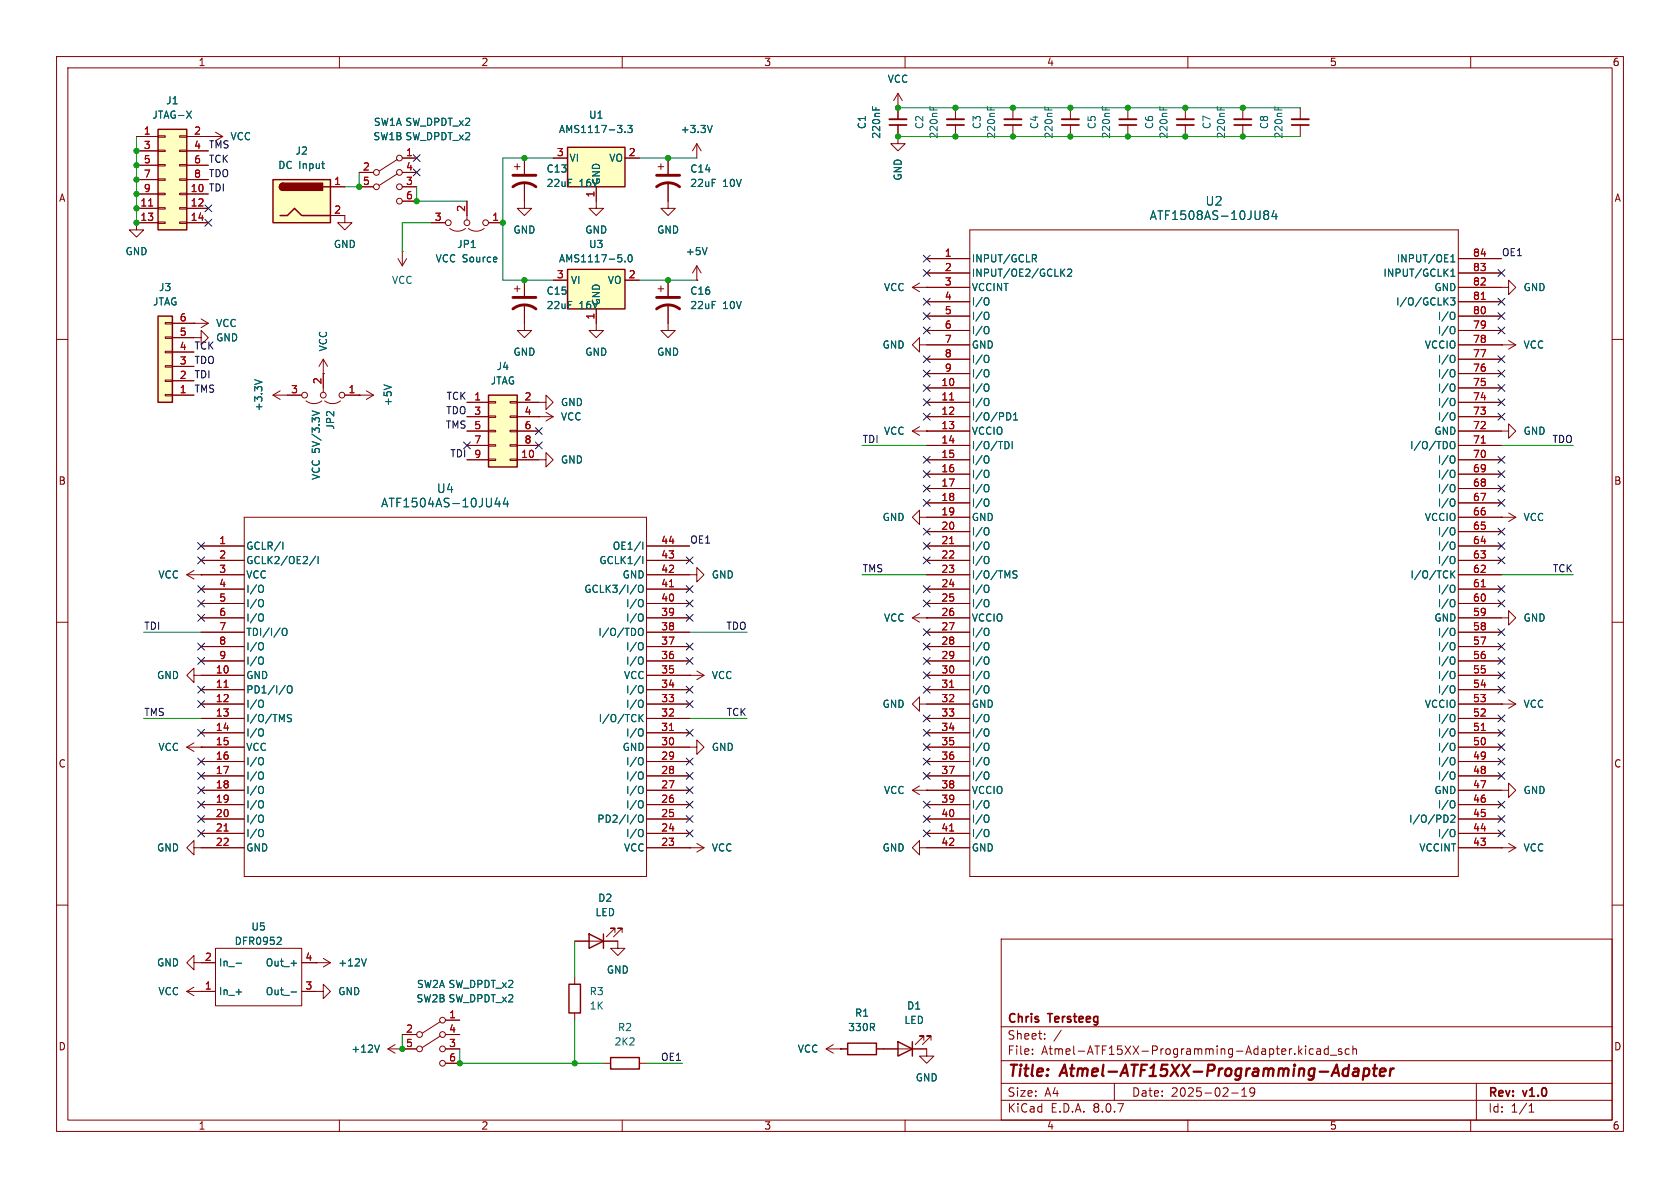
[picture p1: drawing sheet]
<svg xmlns="http://www.w3.org/2000/svg" width="297mm" height="210mm" viewBox="0 0 297 210" stroke-linecap="round" stroke-linejoin="round" font-family="sans-serif">
<defs><g id="words">
<g font-size="2.8" fill="#840000">
<text x="178" y="190.9">Title:</text>
<text x="187.7" y="190.9">Atmel-ATF15XX-Programming-Adapter</text>
</g>
<g font-size="2.1" fill="#006464">
<text x="203.2" y="39.1">ATF1508AS-10JU84</text>
<text x="213" y="36.6">U2</text>
<text x="67.3" y="89.9">ATF1504AS-10JU44</text>
<text x="77.1" y="87.4">U4</text>
</g>
<g font-size="2.1" fill="#840000">
<text x="178" y="184">Sheet:</text>
<text x="178" y="181.2">Chris</text>
<text x="185.5" y="181.2">Tersteeg</text>
<text x="178" y="186.7">File:</text>
<text x="184.1" y="186.7">Atmel-ATF15XX-Programming-Adapter.kicad_sch</text>
<text x="178" y="196.9">KiCad</text>
<text x="178" y="194.1">Size:</text>
<text x="184.7" y="194.1">A4</text>
<text x="185.7" y="196.9">E.D.A.</text>
<text x="193.3" y="196.9">8.0.7</text>
<text x="200" y="194.1">Date:</text>
<text x="207" y="194.1">2025-02-19</text>
<text x="263" y="194.3">Rev:</text>
<text x="263" y="196.9">Id:</text>
<text x="267.1" y="196.9">1/1</text>
<text x="269.4" y="194.3">v1.0</text>
</g>
<g font-size="1.8" fill="#840000">
<text x="35" y="11.9">1</text>
<text x="85" y="11.9">2</text>
<text x="135" y="11.9">3</text>
<text x="185" y="11.9">4</text>
<text x="235" y="11.9">5</text>
<text x="285" y="11.9">6</text>
<text x="10.3" y="35.9">A</text>
<text x="285.3" y="35.9">A</text>
<text x="10.3" y="85.9">B</text>
<text x="285.3" y="85.9">B</text>
<text x="10.3" y="135.9">C</text>
<text x="285.3" y="135.9">C</text>
<text x="10.3" y="185.9">D</text>
<text x="285.3" y="185.9">D</text>
<text x="35" y="199.9">1</text>
<text x="85" y="199.9">2</text>
<text x="135" y="199.9">3</text>
<text x="185" y="199.9">4</text>
<text x="235" y="199.9">5</text>
<text x="285" y="199.9">6</text>
</g>
<g font-size="1.8" fill="#006464">
<text x="156.8" y="14.8">VCC</text>
<text x="26.8" y="21.2">JTAG-X</text>
<text x="29.3" y="18.6">J1</text>
<text x="66" y="22.5">SW1A SW_DPDT_x2</text>
<text x="98.7" y="23.7">AMS1117-3.3</text>
<text x="104" y="21.2">U1</text>
<text x="120.2" y="23.7">+3.3V</text>
<text x="153.3" y="22.9" transform="rotate(-90 153.3 22.9)">C1</text>
<text x="163.4" y="22.9" transform="rotate(-90 163.4 22.9)">C2</text>
<text x="173.6" y="22.9" transform="rotate(-90 173.6 22.9)">C3</text>
<text x="183.7" y="22.9" transform="rotate(-90 183.7 22.9)">C4</text>
<text x="193.9" y="22.9" transform="rotate(-90 193.9 22.9)">C5</text>
<text x="204.1" y="22.9" transform="rotate(-90 204.1 22.9)">C6</text>
<text x="214.2" y="22.9" transform="rotate(-90 214.2 22.9)">C7</text>
<text x="224.4" y="22.9" transform="rotate(-90 224.4 22.9)">C8</text>
<text x="40.6" y="25">VCC</text>
<text x="52.1" y="27.5">J2</text>
<text x="65.9" y="25">SW1B SW_DPDT_x2</text>
<text x="100.6" y="28.8">VI</text>
<text x="107.6" y="28.8">VO</text>
<text x="155.8" y="24.6" transform="rotate(-90 155.8 24.6)">220nF</text>
<text x="166" y="24.6" transform="rotate(-90 166 24.6)">220nF</text>
<text x="176.1" y="24.6" transform="rotate(-90 176.1 24.6)">220nF</text>
<text x="186.3" y="24.6" transform="rotate(-90 186.3 24.6)">220nF</text>
<text x="196.4" y="24.6" transform="rotate(-90 196.4 24.6)">220nF</text>
<text x="206.6" y="24.6" transform="rotate(-90 206.6 24.6)">220nF</text>
<text x="216.8" y="24.6" transform="rotate(-90 216.8 24.6)">220nF</text>
<text x="226.9" y="24.6" transform="rotate(-90 226.9 24.6)">220nF</text>
<text x="49.1" y="30.1">DC Input</text>
<text x="96.5" y="30.7">C13</text>
<text x="96.5" y="33.2">22uF</text>
<text x="102.4" y="33.2">16V</text>
<text x="106.3" y="32.8" transform="rotate(-90 106.3 32.8)">GND</text>
<text x="121.9" y="30.7">C14</text>
<text x="121.9" y="33.2">22uF</text>
<text x="127.8" y="33.2">10V</text>
<text x="159.6" y="32" transform="rotate(-90 159.6 32)">GND</text>
<text x="90.7" y="41.5">GND</text>
<text x="103.4" y="41.5">GND</text>
<text x="116.1" y="41.5">GND</text>
<text x="22.1" y="45.3">GND</text>
<text x="58.9" y="44">GND</text>
<text x="76.9" y="46.6">VCC Source</text>
<text x="80.7" y="44">JP1</text>
<text x="98.7" y="46.6">AMS1117-5.0</text>
<text x="104" y="44">U3</text>
<text x="121.2" y="45.3">+5V</text>
<text x="171.7" y="46.6">INPUT/GCLR</text>
<text x="246.8" y="46.6">INPUT/OE1</text>
<text x="28" y="51.7">J3</text>
<text x="69.2" y="50.4">VCC</text>
<text x="96.5" y="52.3">C15</text>
<text x="100.8" y="50.4">VI</text>
<text x="107.4" y="50.4">VO</text>
<text x="121.9" y="52.3">C16</text>
<text x="156.2" y="51.7">VCC</text>
<text x="171.7" y="49.1">INPUT/OE2/GCLK2</text>
<text x="171.7" y="51.7">VCCINT</text>
<text x="244.5" y="49.1">INPUT/GCLK1</text>
<text x="253.5" y="51.7">GND</text>
<text x="269.2" y="51.7">GND</text>
<text x="27" y="54.2">JTAG</text>
<text x="38.1" y="58">VCC</text>
<text x="96.5" y="54.8">22uF</text>
<text x="102.4" y="54.8">16V</text>
<text x="106.3" y="54.1" transform="rotate(-90 106.3 54.1)">GND</text>
<text x="121.9" y="54.8">22uF</text>
<text x="127.8" y="54.8">10V</text>
<text x="171.7" y="54.2">I/O</text>
<text x="171.7" y="56.7">I/O</text>
<text x="171.7" y="59.3">I/O</text>
<text x="246.7" y="54.2">I/O/GCLK3</text>
<text x="254.1" y="59.3">I/O</text>
<text x="254.1" y="56.7">I/O</text>
<text x="38.1" y="60.6">GND</text>
<text x="58" y="62.2" transform="rotate(-90 58 62.2)">VCC</text>
<text x="87.7" y="65.6">J4</text>
<text x="90.7" y="63.1">GND</text>
<text x="103.4" y="63.1">GND</text>
<text x="116.1" y="63.1">GND</text>
<text x="155.9" y="61.8">GND</text>
<text x="171.7" y="61.8">GND</text>
<text x="171.7" y="64.4">I/O</text>
<text x="251.8" y="61.8">VCCIO</text>
<text x="254.1" y="64.4">I/O</text>
<text x="269.2" y="61.8">VCC</text>
<text x="69.4" y="71.9" transform="rotate(-90 69.4 71.9)">+5V</text>
<text x="86.7" y="68.2">JTAG</text>
<text x="99.1" y="72">GND</text>
<text x="171.7" y="69.4">I/O</text>
<text x="171.7" y="72">I/O</text>
<text x="171.7" y="66.9">I/O</text>
<text x="254.1" y="72">I/O</text>
<text x="254.1" y="69.4">I/O</text>
<text x="254.1" y="66.9">I/O</text>
<text x="46.6" y="72.8" transform="rotate(-90 46.6 72.8)">+3.3V</text>
<text x="59.3" y="76" transform="rotate(-90 59.3 76)">JP2</text>
<text x="99.1" y="74.5">VCC</text>
<text x="156.2" y="77.1">VCC</text>
<text x="171.7" y="74.5">I/O/PD1</text>
<text x="171.7" y="77.1">VCCIO</text>
<text x="253.5" y="77.1">GND</text>
<text x="254.1" y="74.5">I/O</text>
<text x="269.2" y="77.1">GND</text>
<text x="99.1" y="82.1">GND</text>
<text x="171.7" y="79.6">I/O/TDI</text>
<text x="171.7" y="82.1">I/O</text>
<text x="249.2" y="79.6">I/O/TDO</text>
<text x="254.1" y="82.1">I/O</text>
<text x="56.7" y="84.9" transform="rotate(-90 56.7 84.9)">VCC 5V/3.3V</text>
<text x="171.7" y="84.7">I/O</text>
<text x="171.7" y="87.2">I/O</text>
<text x="171.7" y="89.8">I/O</text>
<text x="254.1" y="89.8">I/O</text>
<text x="254.1" y="87.2">I/O</text>
<text x="254.1" y="84.7">I/O</text>
<text x="155.9" y="92.3">GND</text>
<text x="171.7" y="92.3">GND</text>
<text x="171.7" y="94.8">I/O</text>
<text x="251.8" y="92.3">VCCIO</text>
<text x="254.1" y="94.8">I/O</text>
<text x="269.2" y="92.3">VCC</text>
<text x="43.4" y="97.4">GCLR/I</text>
<text x="43.4" y="99.9">GCLK2/OE2/I</text>
<text x="105.9" y="99.9">GCLK1/I</text>
<text x="108.2" y="97.4">OE1/I</text>
<text x="171.7" y="97.4">I/O</text>
<text x="171.7" y="99.9">I/O</text>
<text x="254.1" y="99.9">I/O</text>
<text x="254.1" y="97.4">I/O</text>
<text x="27.9" y="102.5">VCC</text>
<text x="43.4" y="102.5">VCC</text>
<text x="43.4" y="105">I/O</text>
<text x="43.4" y="107.5">I/O</text>
<text x="103.2" y="105">GCLK3/I/O</text>
<text x="110" y="102.5">GND</text>
<text x="110.6" y="107.5">I/O</text>
<text x="125.7" y="102.5">GND</text>
<text x="171.7" y="102.5">I/O/TMS</text>
<text x="171.7" y="105">I/O</text>
<text x="171.7" y="107.5">I/O</text>
<text x="249.2" y="102.5">I/O/TCK</text>
<text x="254.1" y="107.5">I/O</text>
<text x="254.1" y="105">I/O</text>
<text x="43.4" y="110.1">I/O</text>
<text x="43.4" y="112.6">TDI/I/O</text>
<text x="105.7" y="112.6">I/O/TDO</text>
<text x="110.6" y="110.1">I/O</text>
<text x="156.2" y="110.1">VCC</text>
<text x="171.7" y="110.1">VCCIO</text>
<text x="171.7" y="112.6">I/O</text>
<text x="253.5" y="110.1">GND</text>
<text x="254.1" y="112.6">I/O</text>
<text x="269.2" y="110.1">GND</text>
<text x="43.4" y="115.2">I/O</text>
<text x="43.4" y="117.7">I/O</text>
<text x="110.6" y="117.7">I/O</text>
<text x="110.6" y="115.2">I/O</text>
<text x="171.7" y="115.2">I/O</text>
<text x="171.7" y="117.7">I/O</text>
<text x="254.1" y="117.7">I/O</text>
<text x="254.1" y="115.2">I/O</text>
<text x="27.7" y="120.2">GND</text>
<text x="43.4" y="120.2">GND</text>
<text x="43.4" y="122.8">PD1/I/O</text>
<text x="43.4" y="125.3">I/O</text>
<text x="110.2" y="120.2">VCC</text>
<text x="110.6" y="125.3">I/O</text>
<text x="110.6" y="122.8">I/O</text>
<text x="125.7" y="120.2">VCC</text>
<text x="155.9" y="125.3">GND</text>
<text x="171.7" y="120.2">I/O</text>
<text x="171.7" y="122.8">I/O</text>
<text x="171.7" y="125.3">GND</text>
<text x="251.8" y="125.3">VCCIO</text>
<text x="254.1" y="122.8">I/O</text>
<text x="254.1" y="120.2">I/O</text>
<text x="269.2" y="125.3">VCC</text>
<text x="43.4" y="127.9">I/O/TMS</text>
<text x="43.4" y="130.4">I/O</text>
<text x="105.7" y="127.9">I/O/TCK</text>
<text x="110.6" y="130.4">I/O</text>
<text x="171.7" y="127.9">I/O</text>
<text x="171.7" y="130.4">I/O</text>
<text x="254.1" y="130.4">I/O</text>
<text x="254.1" y="127.9">I/O</text>
<text x="27.9" y="132.9">VCC</text>
<text x="43.4" y="132.9">VCC</text>
<text x="43.4" y="135.5">I/O</text>
<text x="110" y="132.9">GND</text>
<text x="110.6" y="135.5">I/O</text>
<text x="125.7" y="132.9">GND</text>
<text x="171.7" y="132.9">I/O</text>
<text x="171.7" y="135.5">I/O</text>
<text x="254.1" y="135.5">I/O</text>
<text x="254.1" y="132.9">I/O</text>
<text x="43.4" y="138">I/O</text>
<text x="43.4" y="140.6">I/O</text>
<text x="43.4" y="143.1">I/O</text>
<text x="110.6" y="143.1">I/O</text>
<text x="110.6" y="140.6">I/O</text>
<text x="110.6" y="138">I/O</text>
<text x="156.2" y="140.6">VCC</text>
<text x="171.7" y="138">I/O</text>
<text x="171.7" y="140.6">VCCIO</text>
<text x="171.7" y="143.1">I/O</text>
<text x="253.5" y="140.6">GND</text>
<text x="254.1" y="143.1">I/O</text>
<text x="254.1" y="138">I/O</text>
<text x="269.2" y="140.6">GND</text>
<text x="43.4" y="145.6">I/O</text>
<text x="43.4" y="148.2">I/O</text>
<text x="105.5" y="145.6">PD2/I/O</text>
<text x="110.6" y="148.2">I/O</text>
<text x="171.7" y="145.6">I/O</text>
<text x="171.7" y="148.2">I/O</text>
<text x="249" y="145.6">I/O/PD2</text>
<text x="254.1" y="148.2">I/O</text>
<text x="27.7" y="150.7">GND</text>
<text x="43.4" y="150.7">GND</text>
<text x="110.2" y="150.7">VCC</text>
<text x="125.7" y="150.7">VCC</text>
<text x="155.9" y="150.7">GND</text>
<text x="171.7" y="150.7">GND</text>
<text x="250.8" y="150.7">VCCINT</text>
<text x="269.2" y="150.7">VCC</text>
<text x="105.7" y="159.6">D2</text>
<text x="41.4" y="167.2">DFR0952</text>
<text x="44.3" y="164.7">U5</text>
<text x="105.2" y="162.2">LED</text>
<text x="27.7" y="171">GND</text>
<text x="38.6" y="171">In_-</text>
<text x="46.9" y="171">Out_+</text>
<text x="59.7" y="171">+12V</text>
<text x="107.2" y="172.3">GND</text>
<text x="27.9" y="176.1">VCC</text>
<text x="38.6" y="176.1">In_+</text>
<text x="46.9" y="176.1">Out_-</text>
<text x="59.7" y="176.1">GND</text>
<text x="73.5" y="177.4">SW2B SW_DPDT_x2</text>
<text x="73.6" y="174.9">SW2A SW_DPDT_x2</text>
<text x="104.1" y="176.1">R3</text>
<text x="104.1" y="178.7">1K</text>
<text x="151.1" y="179.9">R1</text>
<text x="160.3" y="178.7">D1</text>
<text x="108.5" y="185">2K2</text>
<text x="109.1" y="182.5">R2</text>
<text x="149.8" y="182.5">330R</text>
<text x="159.8" y="181.2">LED</text>
<text x="62" y="186.3">+12V</text>
<text x="140.9" y="186.3">VCC</text>
<text x="161.8" y="191.4">GND</text>
</g>
<g font-size="1.8" fill="#a90000">
<text x="25.3" y="23.9">1</text>
<text x="34.2" y="23.9">2</text>
<text x="25.3" y="26.4">3</text>
<text x="25.3" y="29">5</text>
<text x="34.2" y="26.4">4</text>
<text x="34.2" y="29">6</text>
<text x="71.7" y="27.7">1</text>
<text x="98.4" y="27.7">3</text>
<text x="111.1" y="27.7">2</text>
<text x="25.3" y="31.5">7</text>
<text x="25.3" y="34">9</text>
<text x="33.6" y="34">10</text>
<text x="34.2" y="31.5">8</text>
<text x="59" y="32.8">1</text>
<text x="64.1" y="32.8">5</text>
<text x="64.1" y="30.2">2</text>
<text x="71.7" y="30.2">4</text>
<text x="71.7" y="35.3">6</text>
<text x="71.7" y="32.8">3</text>
<text x="105.2" y="35" transform="rotate(-90 105.2 35)">1</text>
<text x="24.7" y="36.6">11</text>
<text x="24.7" y="39.1">13</text>
<text x="33.6" y="36.6">12</text>
<text x="33.6" y="39.1">14</text>
<text x="59" y="37.8">2</text>
<text x="76.8" y="39.1">3</text>
<text x="82.3" y="37.5" transform="rotate(-90 82.3 37.5)">2</text>
<text x="86.9" y="39.1">1</text>
<text x="166.9" y="45.5">1</text>
<text x="260.3" y="45.5">84</text>
<text x="98.4" y="49.3">3</text>
<text x="111.1" y="49.3">2</text>
<text x="166.9" y="48">2</text>
<text x="166.9" y="50.5">3</text>
<text x="166.9" y="53.1">4</text>
<text x="260.3" y="53.1">81</text>
<text x="260.3" y="50.5">82</text>
<text x="260.3" y="48">83</text>
<text x="31.7" y="59.4">5</text>
<text x="31.7" y="56.9">6</text>
<text x="105.2" y="56.6" transform="rotate(-90 105.2 56.6)">1</text>
<text x="166.9" y="55.6">5</text>
<text x="166.9" y="58.2">6</text>
<text x="260.3" y="58.2">79</text>
<text x="260.3" y="55.6">80</text>
<text x="31.7" y="64.5">3</text>
<text x="31.7" y="62">4</text>
<text x="166.9" y="60.7">7</text>
<text x="166.9" y="63.2">8</text>
<text x="166.9" y="65.8">9</text>
<text x="260.3" y="65.8">76</text>
<text x="260.3" y="63.2">77</text>
<text x="260.3" y="60.7">78</text>
<text x="31.7" y="69.6">1</text>
<text x="31.7" y="67.1">2</text>
<text x="51.4" y="69.6">3</text>
<text x="56.9" y="68" transform="rotate(-90 56.9 68)">2</text>
<text x="61.5" y="69.6">1</text>
<text x="83.7" y="70.9">1</text>
<text x="92.6" y="70.9">2</text>
<text x="166.3" y="68.3">10</text>
<text x="166.3" y="70.9">11</text>
<text x="260.3" y="70.9">74</text>
<text x="260.3" y="68.3">75</text>
<text x="83.7" y="75.9">5</text>
<text x="83.7" y="73.4">3</text>
<text x="92.6" y="73.4">4</text>
<text x="92.6" y="75.9">6</text>
<text x="166.3" y="73.4">12</text>
<text x="166.3" y="75.9">13</text>
<text x="260.3" y="75.9">72</text>
<text x="260.3" y="73.4">73</text>
<text x="83.7" y="78.5">7</text>
<text x="83.7" y="81">9</text>
<text x="92" y="81">10</text>
<text x="92.6" y="78.5">8</text>
<text x="166.3" y="78.5">14</text>
<text x="166.3" y="81">15</text>
<text x="166.3" y="83.6">16</text>
<text x="260.3" y="83.6">69</text>
<text x="260.3" y="81">70</text>
<text x="260.3" y="78.5">71</text>
<text x="166.3" y="86.1">17</text>
<text x="166.3" y="88.6">18</text>
<text x="260.3" y="88.6">67</text>
<text x="260.3" y="86.1">68</text>
<text x="166.3" y="91.2">19</text>
<text x="166.3" y="93.7">20</text>
<text x="260.3" y="93.7">65</text>
<text x="260.3" y="91.2">66</text>
<text x="38.7" y="96.3">1</text>
<text x="38.7" y="98.8">2</text>
<text x="38.7" y="101.3">3</text>
<text x="116.8" y="101.3">42</text>
<text x="116.8" y="98.8">43</text>
<text x="116.8" y="96.3">44</text>
<text x="166.3" y="96.3">21</text>
<text x="166.3" y="98.8">22</text>
<text x="166.3" y="101.3">23</text>
<text x="260.3" y="101.3">62</text>
<text x="260.3" y="98.8">63</text>
<text x="260.3" y="96.3">64</text>
<text x="38.7" y="103.9">4</text>
<text x="38.7" y="106.4">5</text>
<text x="116.8" y="106.4">40</text>
<text x="116.8" y="103.9">41</text>
<text x="166.3" y="103.9">24</text>
<text x="166.3" y="106.4">25</text>
<text x="260.3" y="106.4">60</text>
<text x="260.3" y="103.9">61</text>
<text x="38.7" y="109">6</text>
<text x="38.7" y="111.5">7</text>
<text x="116.8" y="111.5">38</text>
<text x="116.8" y="109">39</text>
<text x="166.3" y="109">26</text>
<text x="166.3" y="111.5">27</text>
<text x="260.3" y="111.5">58</text>
<text x="260.3" y="109">59</text>
<text x="38.1" y="119.1">10</text>
<text x="38.7" y="114">8</text>
<text x="38.7" y="116.6">9</text>
<text x="116.8" y="119.1">35</text>
<text x="116.8" y="116.6">36</text>
<text x="116.8" y="114">37</text>
<text x="166.3" y="114">28</text>
<text x="166.3" y="116.6">29</text>
<text x="166.3" y="119.1">30</text>
<text x="260.3" y="119.1">55</text>
<text x="260.3" y="116.6">56</text>
<text x="260.3" y="114">57</text>
<text x="38.1" y="121.7">11</text>
<text x="38.1" y="124.2">12</text>
<text x="116.8" y="124.2">33</text>
<text x="116.8" y="121.7">34</text>
<text x="166.3" y="121.7">31</text>
<text x="166.3" y="124.2">32</text>
<text x="260.3" y="124.2">53</text>
<text x="260.3" y="121.7">54</text>
<text x="38.1" y="126.7">13</text>
<text x="38.1" y="129.3">14</text>
<text x="38.1" y="131.8">15</text>
<text x="116.8" y="131.8">30</text>
<text x="116.8" y="129.3">31</text>
<text x="116.8" y="126.7">32</text>
<text x="166.3" y="126.7">33</text>
<text x="166.3" y="129.3">34</text>
<text x="166.3" y="131.8">35</text>
<text x="260.3" y="131.8">50</text>
<text x="260.3" y="129.3">51</text>
<text x="260.3" y="126.7">52</text>
<text x="38.1" y="134.4">16</text>
<text x="38.1" y="136.9">17</text>
<text x="116.8" y="136.9">28</text>
<text x="116.8" y="134.4">29</text>
<text x="166.3" y="134.4">36</text>
<text x="166.3" y="136.9">37</text>
<text x="260.3" y="136.9">48</text>
<text x="260.3" y="134.4">49</text>
<text x="38.1" y="139.4">18</text>
<text x="38.1" y="142">19</text>
<text x="116.8" y="142">26</text>
<text x="116.8" y="139.4">27</text>
<text x="166.3" y="139.4">38</text>
<text x="166.3" y="142">39</text>
<text x="260.3" y="142">46</text>
<text x="260.3" y="139.4">47</text>
<text x="38.1" y="144.5">20</text>
<text x="38.1" y="147.1">21</text>
<text x="38.1" y="149.6">22</text>
<text x="116.8" y="149.6">23</text>
<text x="116.8" y="147.1">24</text>
<text x="116.8" y="144.5">25</text>
<text x="166.3" y="144.5">40</text>
<text x="166.3" y="147.1">41</text>
<text x="166.3" y="149.6">42</text>
<text x="260.3" y="149.6">43</text>
<text x="260.3" y="147.1">44</text>
<text x="260.3" y="144.5">45</text>
<text x="36.1" y="169.9">2</text>
<text x="53.9" y="169.9">4</text>
<text x="36.1" y="175">1</text>
<text x="53.9" y="175">3</text>
<text x="71.7" y="182.6">2</text>
<text x="71.7" y="185.2">5</text>
<text x="79.3" y="180.1">1</text>
<text x="79.3" y="185.2">3</text>
<text x="79.3" y="182.6">4</text>
<text x="79.3" y="187.7">6</text>
</g>
<g font-size="1.8" fill="#0f0f0f">
<text x="36.8" y="26.3">TMS</text>
<text x="36.8" y="28.9">TCK</text>
<text x="36.8" y="33.9">TDI</text>
<text x="36.8" y="31.4">TDO</text>
<text x="265.4" y="45.4">OE1</text>
<text x="34.3" y="64.4">TDO</text>
<text x="34.3" y="61.9">TCK</text>
<text x="34.3" y="67">TDI</text>
<text x="34.3" y="69.5">TMS</text>
<text x="78.8" y="70.8">TCK</text>
<text x="78.7" y="75.9">TMS</text>
<text x="78.8" y="73.3">TDO 3</text>
<text x="79.5" y="80.9">TDI</text>
<text x="152.4" y="78.4">TDI</text>
<text x="274.4" y="78.4">TDO</text>
<text x="121.9" y="96.2">OE1</text>
<text x="152.4" y="101.3">TMS</text>
<text x="274.4" y="101.3">TCK</text>
<text x="25.4" y="111.4">TDI</text>
<text x="128.3" y="111.4">TDO</text>
<text x="25.4" y="126.7">TMS</text>
<text x="128.4" y="126.7">TCK</text>
<text x="116.8" y="187.6">OE1</text>
</g>
</g></defs>
<g fill="none" stroke="#840000" stroke-width=".18">
<path d="M10 10h277v190h-277zM12 12h273v186h-273zM60 10v2M110 10v2M158.7 19.1h.1M158.7 16.5l-.7 1.3M158.7 16.5v2.6M158.7 16.5l.8 1.3M160 10v2M210 10v2M260 10v2M24.1 39.4v1.2h1.3l-1.3 1.3-1.2-1.3h1.2"/>
<path d="M116.3 29.5h1M116.8 29v1M118.1 32.3v4.5h1.3l-1.3 1.3-1.3-1.3h1.3M118.1 27.9v2.8M123.2 25.4l-.8 1.3M123.2 25.4v2.5M123.2 25.4l.8 1.3M158.7 24.1v1.3h1.3l-1.3 1.3-1.2-1.3h1.2M34.3 57.2h.1M34.3 57.2h2.5M35.6 56.4l1.2 .8M36.8 57.2l-1.2 .7"/>
<path d="M116.3 51.1h1M116.8 50.5v1.1M118.1 49.5v2.8M118.1 53.8v3.4M123.2 49.5h.1M123.2 47v2.5M123.2 47l-.8 1.3M123.2 47l.8 1.3M161.3 50.8l1.3 .8M161.3 50.8h2.5M162.6 50l-1.3 .8M163.8 50.8h.1"/>
<path d="M10 60h2M63.5 69.9h.1M63.5 69.9h2.5M64.8 69.1l1.2 .8M66 69.9l-1.2 .7M95.2 73.7h.1M95.2 73.7h2.6M96.5 72.9l1.3 .8M97.8 73.7l-1.3 .7M162.6 61v-1.3l-1.3 1.3 1.3 1.2v-1.2h1.2M285 60h2M35.6 96.5h7.6"/>
<path d="M35.6 99.1h7.6M43.2 91.4h71.1v63.5h-71.1zM95.2 81.3h1.3v-1.3l1.3 1.3-1.3 1.3v-1.3M114.3 96.5h7.6M114.3 99.1h7.6M10 110h2M33 101.6h10.2M33 101.6l1.3 .8M34.3 119.4v-1.3l-1.3 1.3 1.3 1.3v-1.3h8.9M34.3 100.8l-1.3 .8M35.6 101.6h.1M35.6 116.8h7.6"/>
<path d="M35.6 114.3h7.6M35.6 111.8h7.6M35.6 109.2h7.6M35.6 104.1h7.6M35.6 106.7h7.6M114.3 119.4h7.6M114.3 101.6h7.6M114.3 116.8h7.6M114.3 114.3h7.6M114.3 111.8h7.6M114.3 109.2h7.6M114.3 104.1h7.6"/>
<path d="M114.3 106.7h7.6M285 110h2M33 132.1h10.2M33 132.1l1.3 .7M34.3 131.3l-1.3 .8M35.6 132.1h.1M35.6 121.9h7.6M35.6 124.5h7.6M35.6 127h7.6M35.6 129.5h7.6M35.6 134.6h7.6M35.6 137.2h7.6"/>
<path d="M35.6 139.7h7.6M114.3 132.1h8.9v-1.3l1.3 1.3-1.3 1.3v-1.3M114.3 121.9h7.6M114.3 124.5h7.6M114.3 127h7.6M114.3 129.5h7.6M114.3 134.6h7.6M114.3 137.2h7.6M114.3 139.7h7.6M161.3 139.7h2.5M161.3 139.7l1.3 .8M162.6 138.9l-1.3 .8"/>
<path d="M163.8 139.7h.1M34.3 149.9v-1.3l-1.3 1.3 1.3 1.2v-1.2h8.9M35.6 142.2h7.6M35.6 144.8h7.6M35.6 147.3h7.6M114.3 142.2h7.6M114.3 144.8h7.6M114.3 147.3h7.6M114.3 149.9h10.2M121.9 149.9h.1M123.2 149.1l1.3 .8M124.5 149.9l-1.3 .7"/>
<path d="M10 160h2M33 175.3l1.3 .7M33 175.3h5.1M34.3 170.2v-1.3l-1.3 1.3 1.3 1.3v-1.3h3.8M34.3 174.5l-1.3 .8M35.6 175.3h.1M38.1 167.6h15.2v10.2h-15.2zM53.3 175.3h3.8v-1.3l1.3 1.3-1.3 1.2v-1.2M53.3 170.2h5.1M55.9 170.2h.1M57.1 169.4l1.3 .8M58.4 170.2l-1.3 .7"/>
<path d="M101.6 172.7v1.3M101.6 179.1v1.2M177 166h108v32h-108zM285 160h2M60 198v2M71.1 185.4h2.6M71.1 182.9h2.6M77.9 180.6l-3.2 2M77.9 183.1l-3.2 2.1M78.7 185.4h2.6M78.7 180.3h2.6M78.7 182.9h2.6"/>
<path d="M78.7 188h2.6M106.7 188h1.2M110 198v2M113 188h1.3M148.6 185.4h1.3M154.9 185.4h8.9M160 198v2M163.3 183.9v-.8h-.7h.7l-1.5 1.6M164.6 183.9v-.8h-.8h.8l-1.5 1.6M177 194.5h108M177 191.5h108M177 187.5h108"/>
<path d="M177 181.5h108M182.5 186.3v.1M182.5 185.5v.1M184.7 183.6v.1M184.7 182.8v.1M187.6 182.1l-1.3 2M197 191.5v3M210 198v2M217.7 193.2h1.2M219.5 193.8h.9M219.5 192.7l.5-.4v1.5M221 192.4v.5l.1 .3h.4l.3-.3"/>
<path d="M221.7 192.4a.99 .99 0 0 1-.3 1.4h-.3M232.2 185.5l-.5-.1-.2 .3v.4l.1 .2h.6M232.8 185.5h.6l.1 .9M233.5 185.8h-.5a.29 .29 0 0 0-.3 .3 .29 .29 0 0 0 .3 .3l.5-.1M234.8 185.5l-.4-.1-.3 .3v.4l.1 .2h.6M234.8 184.9v1.5M235.2 186.5h1.1M237.2 185.5l-.4-.1-.2 .2 .1 .2 .5 .2v.3h-.6M238.5 185.5l-.4-.1-.3 .3v.4l.2 .2h.5M239.2 185.5l.2-.1 .3 .1 .1 .9M239.2 184.9v1.5M260 198v2"/>
<path d="M261 191.5v6.5M270.3 196.6h.9M270.3 195.5l.4-.4v1.5"/>
<circle cx="74.2" cy="185.4" r=".51"/>
<circle cx="74.2" cy="182.9" r=".51"/>
<circle cx="78.2" cy="185.4" r=".51"/>
<circle cx="78.2" cy="188" r=".51"/>
<circle cx="78.2" cy="182.9" r=".51"/>
<circle cx="78.2" cy="180.3" r=".51"/>
</g>
<path d="M241.2 189l.2-.1 .5 .1 .2 .3-.1 .5a.66 .66 0 0 1-1 .3M241.2 188.9l-.3 2M242.7 188.9h.8M243.1 188.2l-.2 1.7v.2l.4 .1M244 189.5l.9-.1v-.4l-.2-.1-.6 .1-.2 .9 .3 .3 .5-.1M245.8 188.9l-.1 1.3M246.4 188.9l-.4 .1-.2 .3" fill="none" stroke="#840000" stroke-width=".4"/>
<path d="M100.6 174h2v5.1h-2zM107.9 186.9h5.1v2.1h-5.1zM149.9 184.4h5v2h-5zM158.7 184.2l2.6 1.2-2.6 1.3zM161.3 184.2v2.5" fill="none" stroke="#840000" stroke-width=".25"/>
<g fill="none" stroke="#006464" stroke-width=".18">
<path d="M125.9 22.2l-.4 1.2M125 43.8l-.4 1.2M67.9 68l1.3 .5M50 95.8v1.3M55.8 98.3l-1.1 1.6M56.2 98.4v1.2M87.9 88l-.4 1.1h1M88.2 88.6v1M89.3 88l-.3 1.1h.9M89.7 88.6v1M113.2 98.3l-1.1 1.6M113.2 95.8l-1.1 1.6"/>
<path d="M113.6 95.8v1.3M113.6 98.4v1.2M46.3 116.1l.1 .1a.81 .81 0 0 1-.1 1.2M46.3 103.4l.1 .1a.81 .81 0 0 1-.1 1.2M46.3 106l.1 .1a.81 .81 0 0 1-.1 1.2M46.3 108.5l.1 .1a.81 .81 0 0 1-.1 1.2M46.3 113.6l.1 .1a.81 .81 0 0 1-.1 1.2M49.9 111.3l.3-.2a.43 .43 0 0 1 .5 .4v.4a.42 .42 0 0 1-.4 .5 .42 .42 0 0 1-.4-.5zM112.5 103.4l-1.1 1.6M112.9 103.6l.3-.2a.43 .43 0 0 1 .5 .5v.4a.42 .42 0 0 1-.4 .4 .42 .42 0 0 1-.4-.4zM112.9 111.3l.3-.2a.43 .43 0 0 1 .5 .4v.4a.42 .42 0 0 1-.4 .5 .42 .42 0 0 1-.4-.5zM113.4 106l.1 .1a.81 .81 0 0 1-.1 1.2"/>
<path d="M113.4 108.5l.1 .1a.81 .81 0 0 1-.1 1.2M113.4 113.6l.1 .1a.81 .81 0 0 1-.1 1.2M113.4 116.1l.1 .1a.81 .81 0 0 1-.1 1.2M46.3 123.8h.1a.81 .81 0 0 1-.1 1.2M46.3 128.8l.1 .1a.81 .81 0 0 1-.1 1.2M46.3 133.9l.1 .1a.81 .81 0 0 1-.1 1.2M46.3 136.5h.1a.81 .81 0 0 1-.1 1.2M46.3 139l.1 .1a.81 .81 0 0 1-.1 1.2M50.4 121.2l-1.1 1.6M50.9 121.4l.2-.2a.43 .43 0 0 1 .5 .5v.4a.42 .42 0 0 1-.4 .4 .42 .42 0 0 1-.4-.4zM51.5 126.4l-.5-.1-.1 .1v.4l.5 .2 .1 .3-.2 .3-.5-.1M113 126.3v1.3"/>
<path d="M113.2 126.9l.5 .7M113.4 121.2l.1 .1a.81 .81 0 0 1-.1 1.2M113.4 123.8h.1a.81 .81 0 0 1-.1 1.2M113.4 128.8l.1 .1a.81 .81 0 0 1-.1 1.2M113.4 133.9l.1 .1a.81 .81 0 0 1-.1 1.2M113.4 136.5h.1a.81 .81 0 0 1-.1 1.2M113.4 139l.1 .1a.81 .81 0 0 1-.1 1.2M113.7 126.3l-.7 .7M46.3 141.5l.1 .1a.81 .81 0 0 1-.1 1.2M46.3 144.1l.1 .1a.81 .81 0 0 1-.1 1.2M46.3 146.6l.1 .1a.81 .81 0 0 1-.1 1.2M112.5 144l-1.1 1.7"/>
<path d="M112.9 144.3l.3-.2a.43 .43 0 0 1 .5 .4v.4a.42 .42 0 0 1-.4 .5 .42 .42 0 0 1-.4-.5zM113.4 146.6l.1 .1a.81 .81 0 0 1-.1 1.2M113.4 141.5l.1 .1a.81 .81 0 0 1-.1 1.2M41.7 175.4h1M41.7 170.3h1M49.5 165.7l.2 .2v.3l-.8 .7h.8M51.5 175.4h.9M51.5 170.3h.9M64.8 169.5l-.5 1.3"/>
</g>
<path d="M118.4 103.7h.7M39.6 121.5h.7M118.4 129.1h.7M39.6 146.9h.7" fill="none" stroke="#a90000" stroke-width=".18"/>
<path d="M116.1 33a3.3 3.3 0 0 1 4 0M116.1 31h4M116.1 54.6a3.3 3.3 0 0 1 4 0M116.1 52.6h4" fill="none" stroke="#840000" stroke-width=".51"/>
<path d="M100.3 26h10.2v7h-10.2z" fill="#ffffc2"/>
<path d="M100.3 26h10.2v7h-10.2z" fill="none" stroke="#840000" stroke-width=".25"/>
<path d="M90.9 29.5h1M91.4 29v1M92.7 27.9v2.8M92.7 32.3v3.3M97.8 27.9h2.5M105.4 33v3.8h1.3l-1.3 1.3-1.3-1.3h1.3M110.5 27.9h2.5M95.2 71.1h1.3v-1.2l1.3 1.2-1.3 1.3v-1.3" fill="none" stroke="#840000" stroke-width=".18"/>
<path d="M110.5 23.3v.1M111 22.2h.8l-.5 .5 .4 .1v.5l-.2 .1-.5-.1" fill="none" stroke="#006464" stroke-width=".18"/>
<path d="M90.7 33a3.3 3.3 0 0 1 4 0M90.7 31h4" fill="none" stroke="#840000" stroke-width=".51"/>
<path d="M86.4 69.9h5v12.7h-5z" fill="#ffffc2"/>
<g fill="none" stroke="#840000" stroke-width=".18">
<path d="M63.5 30.5h2.5M63.5 33h2.5M70.2 30.7l-3.1 2.1M70.2 28.2l-3.1 2M71.1 30.5h2.6M71.1 33h2.6M71.1 35.6h2.6M71.1 27.9h2.6M76.2 39.4h2.5M82.5 35.6v3.3M86.4 39.4h2.5M92.7 35.6v1.2h1.3l-1.3 1.3-1.3-1.3h1.3"/>
<path d="M79.5 40.4a2.26 2.26 0 0 0 2.8 0M82.8 40.4a2.26 2.26 0 0 0 2.8 0M82.5 71.1h3.9M82.5 73.7h3.9M82.5 76.2h3.9M82.5 78.7h3.9M86.4 78.6h1.2v.3h-1.2zM86.4 76.1h1.2v.2h-1.2zM86.4 73.5h1.2v.3h-1.2zM86.4 71h1.2v.2h-1.2zM90.2 78.6h1.2v.3h-1.2zM90.2 76.1h1.2v.2h-1.2z"/>
<path d="M90.2 73.5h1.2v.3h-1.2zM90.2 71h1.2v.2h-1.2zM91.4 71.1h3.8M91.4 73.7h3.8M91.4 76.2h3.8M91.4 78.7h3.8M82.5 81.3h3.9M86.4 81.2h1.2v.2h-1.2zM90.2 81.2h1.2v.2h-1.2zM91.4 81.3h3.8M121.9 101.6h1.3v-1.3l1.3 1.3-1.3 1.3v-1.3M162.6 124.5v-1.3l-1.3 1.3 1.3 1.2v-1.2h1.2"/>
<path d="M101.6 166.4h7.6v1.2h1.3l-1.3 1.3-1.3-1.3h1.3M108.7 164.8v-.7h-.8h.8l-1.5 1.5M110 164.8v-.7h-.8h.8l-1.5 1.5M146 185.4l1.3 .8M146 185.4h2.6M147.3 184.7l-1.3 .7M148.6 185.4h.1M163.8 185.4v1.3h1.3l-1.3 1.3-1.2-1.3h1.2"/>
<circle cx="66.5" cy="33" r=".51"/>
<circle cx="66.5" cy="30.5" r=".51"/>
<circle cx="70.6" cy="27.9" r=".51"/>
<circle cx="70.6" cy="33" r=".51"/>
<circle cx="70.6" cy="30.5" r=".51"/>
<circle cx="70.6" cy="35.6" r=".51"/>
<circle cx="79.2" cy="39.4" r=".51"/>
<circle cx="82.6" cy="39.4" r=".51"/>
<circle cx="85.9" cy="39.4" r=".51"/>
</g>
<path d="M86.4 69.9h5v12.7h-5zM104.1 165.1l2.6 1.3-2.6 1.2zM106.7 165.1v2.5" fill="none" stroke="#840000" stroke-width=".25"/>
<path d="M27.9 22.9h5.1v17.7h-5.1z" fill="#ffffc2"/>
<g fill="none" stroke="#840000" stroke-width=".18">
<path d="M24.1 24.1h3.8M24.1 34.3h3.8M24.1 36.8h3.8M24.1 39.4h3.8M24.1 26.7h3.8M24.1 29.2h3.8M24.1 31.8h3.8M27.9 39.2h1.3v.3h-1.3zM27.9 36.7h1.3v.3h-1.3zM27.9 34.2h1.3v.2h-1.3zM27.9 31.6h1.3v.3h-1.3zM27.9 29.1h1.3v.2h-1.3z"/>
<path d="M27.9 26.5h1.3v.3h-1.3zM27.9 24h1.3v.3h-1.3zM31.7 39.2h1.3v.3h-1.3zM31.7 36.7h1.3v.3h-1.3zM31.7 34.2h1.3v.2h-1.3zM31.7 31.6h1.3v.3h-1.3zM31.7 29.1h1.3v.2h-1.3zM31.7 26.5h1.3v.3h-1.3zM31.7 24h1.3v.3h-1.3zM33 24.1h3.8M33 34.3h3.8M33 36.8h3.8"/>
<path d="M33 39.4h3.8M33 26.7h3.8M33 29.2h3.8M33 31.8h3.8M118.1 57.2v1.2h1.3l-1.3 1.3-1.3-1.3h1.3"/>
</g>
<path d="M27.9 22.9h5.1v17.7h-5.1z" fill="none" stroke="#840000" stroke-width=".25"/>
<path d="M26.3 36.4h.7" fill="none" stroke="#a90000" stroke-width=".18"/>
<path d="M33 19.6l.8 1.3M33.8 19.6l-.8 1.3" fill="none" stroke="#006464" stroke-width=".18"/>
<path d="M100.3 47.6h10.2v7h-10.2z" fill="#ffffc2"/>
<path d="M100.3 47.6h10.2v7h-10.2z" fill="none" stroke="#840000" stroke-width=".25"/>
<g fill="none" stroke="#840000" stroke-width=".18">
<path d="M36.8 24.1h.1M36.8 24.1h2.6M38.1 23.4l1.3 .7M39.4 24.1l-1.3 .8M90.9 51.1h1M91.4 50.5v1.1M92.7 53.8v4.6h1.3l-1.3 1.3-1.3-1.3h1.3M92.7 49.5v2.8M97.8 49.5h2.5M105.4 54.6v3.8h1.3l-1.3 1.3-1.3-1.3h1.3M110.5 49.5h2.5M48.3 69.9l1.2 .7"/>
<path d="M48.3 69.9h2.5M49.5 69.1l-1.2 .8"/>
</g>
<path d="M110.5 46.2v.1M111.2 45.1l.1-.1a.68 .68 0 0 1 .5 .7 .68 .68 0 0 1-.5 .6 .84 .84 0 0 1-.1-1.2zM45 67.1l1.3 .5" fill="none" stroke="#006464" stroke-width=".18"/>
<path d="M90.7 54.6a3.3 3.3 0 0 1 4 0M90.7 52.6h4" fill="none" stroke="#840000" stroke-width=".51"/>
<path d="M48.3 31.8h10.1v7.6h-10.1z" fill="#ffffc2"/>
<path d="M48.3 31.8h10.1v7.6h-10.1zM49.5 38.1h1.3l1.3-1.3 1.2 1.3h5.1M50 32.4a.64 .64 0 0 0-.6 .6 .64 .64 0 0 0 .6 .7M57.1 33h1.3" fill="none" stroke="#840000" stroke-width=".25"/>
<g fill="#840000" stroke="#840000" stroke-width=".25">
<path d="M49.6 32.6l.4-.2v1.3a.63 .63 0 0 1-.5-.4 .63 .63 0 0 1 .1-.7z"/>
<path d="M50 32.4h7v1.3h-7z"/>
</g>
<path d="M58.4 38.1h2.6v1.3h1.2l-1.2 1.2-1.3-1.2h1.3M58.4 33h2.6M70.4 45.7l.7 1.3M71.1 44.5h.1M71.1 44.5v2.5M71.9 45.7l-.8 1.3M68.6 185.4l1.2 .8M68.6 185.4h2.5M69.8 184.7l-1.2 .7M71.1 185.4h.1" fill="none" stroke="#840000" stroke-width=".18"/>
<path d="M56.9 28.9h.5M57.2 29.8h.2M67.1 184.7l-.4 1.3" fill="none" stroke="#006464" stroke-width=".18"/>
<path d="M27.9 55.9h2.6v15.2h-2.6z" fill="#ffffc2"/>
<g fill="none" stroke="#840000" stroke-width=".18">
<path d="M158.7 19.1h.1M158.7 19.1v2M168.9 19.1v2M179.1 19.1v2M189.2 19.1v2M199.4 19.1v2M209.5 19.1v2M219.7 19.1v2M229.9 19.1v2M24.1 39.4h3.8M24.1 24.1h3.8M24.1 34.3h3.8"/>
<path d="M24.1 36.8h3.8M24.1 26.7h3.8M24.1 29.2h3.8M24.1 31.8h3.8M33 39.4h3.8M33 24.1h3.8M33 34.3h3.8M33 36.8h3.8M33 26.7h3.8M33 29.2h3.8M33 31.8h3.8M36.8 24.1h.1"/>
<path d="M58.4 33h2.6M58.4 38.1h2.6M63.5 30.5h2.5M63.5 33h2.5M71.1 27.9h2.6M71.1 30.5h2.6M71.1 33h2.6M71.1 35.6h2.6M76.2 39.4h2.5M82.5 35.6v2.5M86.4 39.4h2.5M92.7 27.9v2.8"/>
<path d="M92.7 32.3v3.3M97.8 27.9h2.5M105.4 33v2.6M110.5 27.9h2.5M118.1 27.9v2.8M118.1 32.3v3.3M158.7 22.1v2M168.9 22.1v2M179.1 22.1v2M189.2 22.1v2M199.4 22.1v2M209.5 22.1v2"/>
<path d="M219.7 22.1v2M229.9 22.1v2M29.2 57h1.3v.3h-1.3zM29.2 59.6h1.3v.2h-1.3zM30.5 59.7h5.1v-1.3l1.2 1.3-1.2 1.3v-1.3M30.5 57.2h3.8M34.3 57.2h.1M92.7 49.5v2.8M92.7 53.8v3.4M97.8 49.5h2.5M105.4 54.6v2.6M110.5 49.5h2.5"/>
<path d="M118.1 49.5v2.8M118.1 53.8v3.4M123.2 49.5h.1M163.8 50.8h.1M163.8 45.7h7.6M163.8 48.3h7.6M163.8 50.8h7.6M163.8 53.3h7.6M163.8 55.9h7.6M163.8 58.4h7.6M171.4 40.6h86.4v114.3h-86.4zM257.8 50.8h8.9v-1.3l1.3 1.3-1.3 1.3v-1.3"/>
<path d="M257.8 45.7h7.6M257.8 48.3h7.6M257.8 53.3h7.6M257.8 55.9h7.6M257.8 58.4h7.6M29.2 62.1h1.3v.3h-1.3zM29.2 64.6h1.3v.3h-1.3zM29.2 67.2h1.3v.2h-1.3zM29.2 69.7h1.3v.3h-1.3zM30.5 69.9h3.8M30.5 67.3h3.8M30.5 64.8h3.8"/>
<path d="M30.5 62.2h3.8M50.8 69.9h2.5M54.1 70.9a2.26 2.26 0 0 0 2.8 0M57.1 66h.1M57.1 63.5l-.7 1.3M57.1 63.5v5.8M57.1 63.5l.8 1.3M57.4 70.9a2.26 2.26 0 0 0 2.8 0M61 69.9h2.5M63.5 69.9h.1M82.5 71.1h3.9M82.5 73.7h3.9"/>
<path d="M82.5 76.2h3.9M82.5 78.7h3.9M91.4 71.1h3.8M91.4 73.7h3.8M91.4 76.2h3.8M91.4 78.7h3.8M95.2 73.7h.1M161.3 76.2h10.1M161.3 76.2l1.3 .8M162.6 75.4l-1.3 .8M163.8 76.2h.1M163.8 68.6h7.6"/>
<path d="M163.8 71.1h7.6M163.8 73.7h7.6M163.8 78.7h7.6M163.8 61h7.6M163.8 66h7.6M163.8 63.5h7.6M257.8 76.2h8.9v-1.3l1.3 1.3-1.3 1.3v-1.3M257.8 68.6h7.6M257.8 71.1h7.6M257.8 73.7h7.6M257.8 78.7h7.6M257.8 61h10.2"/>
<path d="M257.8 66h7.6M257.8 63.5h7.6M265.4 61h.1M266.7 60.2l1.3 .8M268 61l-1.3 .7M35.6 96.5h7.6M35.6 99.1h7.6M82.5 81.3h3.9M91.4 81.3h3.8M114.3 96.5h7.6M114.3 99.1h7.6M162.6 91.4v-1.2l-1.3 1.2 1.3 1.3v-1.3h8.8"/>
<path d="M163.8 81.3h7.6M163.8 83.8h7.6M163.8 86.4h7.6M163.8 88.9h7.6M163.8 94h7.6M163.8 96.5h7.6M163.8 99.1h7.6M257.8 81.3h7.6M257.8 83.8h7.6M257.8 86.4h7.6M257.8 88.9h7.6M257.8 91.4h10.2"/>
<path d="M257.8 94h7.6M257.8 96.5h7.6M257.8 99.1h7.6M265.4 91.4h.1M266.7 90.7l1.3 .7M268 91.4l-1.3 .8M35.6 101.6h.1M35.6 101.6h7.6M35.6 104.1h7.6M35.6 106.7h7.6M35.6 109.2h7.6M35.6 111.8h7.6"/>
<path d="M35.6 114.3h7.6M35.6 116.8h7.6M35.6 119.4h7.6M114.3 101.6h7.6M114.3 104.1h7.6M114.3 106.7h7.6M114.3 109.2h7.6M114.3 111.8h7.6M114.3 114.3h7.6M114.3 116.8h7.6M114.3 119.4h10.2M121.9 119.4h.1"/>
<path d="M123.2 118.6l1.3 .8M124.5 119.4l-1.3 .7M161.3 109.2h10.1M161.3 109.2l1.3 .8M162.6 108.5l-1.3 .7M163.8 109.2h.1M163.8 101.6h7.6M163.8 104.1h7.6M163.8 106.7h7.6M163.8 111.8h7.6M163.8 114.3h7.6M163.8 116.8h7.6"/>
<path d="M163.8 119.4h7.6M257.8 109.2h8.9v-1.2l1.3 1.2-1.3 1.3v-1.3M257.8 101.6h7.6M257.8 104.1h7.6M257.8 106.7h7.6M257.8 111.8h7.6M257.8 114.3h7.6M257.8 116.8h7.6M257.8 119.4h7.6M35.6 132.1h.1M35.6 121.9h7.6M35.6 124.5h7.6"/>
<path d="M35.6 127h7.6M35.6 129.5h7.6M35.6 132.1h7.6M35.6 134.6h7.6M35.6 137.2h7.6M35.6 139.7h7.6M114.3 121.9h7.6M114.3 124.5h7.6M114.3 127h7.6M114.3 129.5h7.6M114.3 132.1h7.6M114.3 134.6h7.6"/>
<path d="M114.3 137.2h7.6M114.3 139.7h7.6M163.8 139.7h.1M163.8 121.9h7.6M163.8 124.5h7.6M163.8 127h7.6M163.8 129.5h7.6M163.8 132.1h7.6M163.8 134.6h7.6M163.8 137.2h7.6M163.8 139.7h7.6M257.8 139.7h8.9v-1.3l1.3 1.3-1.3 1.3v-1.3"/>
<path d="M257.8 121.9h7.6M257.8 124.5h10.2M257.8 127h7.6M257.8 129.5h7.6M257.8 132.1h7.6M257.8 134.6h7.6M257.8 137.2h7.6M265.4 124.5h.1M266.7 123.7l1.3 .8M268 124.5l-1.3 .7M35.6 142.2h7.6M35.6 144.8h7.6"/>
<path d="M35.6 147.3h7.6M35.6 149.9h7.6M114.3 142.2h7.6M114.3 144.8h7.6M114.3 147.3h7.6M114.3 149.9h7.6M121.9 149.9h.1M162.6 149.9v-1.3l-1.3 1.3 1.3 1.2v-1.2h8.8M163.8 142.2h7.6M163.8 144.8h7.6M163.8 147.3h7.6M257.8 142.2h7.6"/>
<path d="M257.8 144.8h7.6M257.8 147.3h7.6M257.8 149.9h10.2M265.4 149.9h.1M266.7 149.1l1.3 .8M268 149.9l-1.3 .7M35.6 175.3h.1M35.6 175.3h2.5M35.6 170.2h2.5M53.3 175.3h2.6M53.3 170.2h2.6M55.9 170.2h.1"/>
<path d="M101.6 166.4h2.5M106.7 166.4h2.5M71.1 185.4h.1M71.1 182.9h2.6M71.1 185.4h2.6M78.7 180.3h2.6M78.7 182.9h2.6M78.7 185.4h2.6M78.7 188h2.6M148.6 185.4h.1M148.6 185.4h1.3M154.9 185.4h3.8"/>
<path d="M161.3 185.4h2.5"/>
<circle cx="53.8" cy="69.9" r=".51"/>
<circle cx="57.2" cy="69.9" r=".51"/>
<circle cx="60.5" cy="69.9" r=".51"/>
</g>
<path d="M27.9 55.9h2.6v15.2h-2.6z" fill="none" stroke="#840000" stroke-width=".25"/>
<g fill="none" stroke="#006464" stroke-width=".18">
<path d="M33 19.6l.8 1.3M33.8 19.6l-.8 1.3M154.2 18.8v.6M154.9 19v.4M164.4 18.8v.6M165 19v.4M174.6 18.8v.6M175.2 19v.4M184.7 18.8v.6M185.3 19v.4M194.9 18.8v.6M195.5 19v.4"/>
<path d="M205 18.8v.6M205.7 19v.4M215.2 18.8v.6M215.8 19v.4M225.4 18.8v.6M226 19v.4M56.9 28.9h.5M57.2 29.8h.2M110.5 23.3v.1M111 22.2h.8l-.5 .5 .4 .1v.5l-.2 .1-.5-.1M125.9 22.2l-.4 1.2M223.4 37.6l.3 .3"/>
<path d="M223.4 37.6l.3-.3h.4l.2 .3-.3 .3M223.7 37.9h.3M223.7 37.9l-.3 .3M224 37.9l.3 .3-.2 .5-.4 .1-.3-.3M225.2 37.2l-.3 1.1h.9M225.6 37.8v1M110.5 46.2v.1M111.2 45.1l.1-.1a.68 .68 0 0 1 .5 .7 .68 .68 0 0 1-.5 .6 .84 .84 0 0 1-.1-1.2zM125 43.8l-.4 1.2M174.5 52.6l.1 .1a.81 .81 0 0 1-.1 1.2M174.5 55.2l.1 .1a.81 .81 0 0 1-.1 1.2M174.5 57.7l.1 .1a.81 .81 0 0 1-.1 1.2"/>
<path d="M182.5 45h.5l.2 .3-.1 .3-.6 .1M182.8 45.7l.4 .6M187.7 48.1l.6 .7M188.3 47.6l-.8 .7M188.7 47.7l.5-.1 .3 .3-.8 .9h.8M255.5 53.2l.5 .7M256 52.6l-.7 .8M256.4 52.6h.8l-.4 .5 .4 .2v.5l-.2 .1-.6-.1M256.5 48.8h.7M256.5 45.4l.4-.4v1.3M256.5 47.9l.4-.3v1.2M256.5 46.3h.7"/>
<path d="M256.9 55.2l.1 .1a.81 .81 0 0 1-.1 1.2M256.9 57.7l.1 .1a.81 .81 0 0 1-.1 1.2M45 67.1l1.3 .5M55.2 72.6l1.3 .4-1.3 .5M67.9 68l1.3 .5M174.5 67.9l.1 .1a.81 .81 0 0 1-.1 1.2M174.5 62.8l.1 .1a.81 .81 0 0 1-.1 1.2M174.5 65.3l.1 .1a.81 .81 0 0 1-.1 1.2M174.5 70.4l.1 .1a.81 .81 0 0 1-.1 1.2M177.7 78a.64 .64 0 0 1 .7 .7 .64 .64 0 0 1-.7 .6M178 73a.64 .64 0 0 1 .7 .6 .64 .64 0 0 1-.7 .6M178.9 78v1.3"/>
<path d="M179.2 74.2h.7M179.2 73.3l.3-.3v1.2M256.5 78.1l.2-.1a.43 .43 0 0 1 .5 .5v.4a.42 .42 0 0 1-.4 .4 .42 .42 0 0 1-.4-.4v-.4zM256.9 62.8l.1 .1a.81 .81 0 0 1-.1 1.2M256.9 65.3l.1 .1a.81 .81 0 0 1-.1 1.2M256.9 67.9l.1 .1a.81 .81 0 0 1-.1 1.2M256.9 70.4l.1 .1a.81 .81 0 0 1-.1 1.2M256.9 73h.1a.81 .81 0 0 1-.1 1.2M50 95.8v1.3M55.8 98.3l-1.1 1.6M56.2 98.4v1.2M87.9 88l-.4 1.1h1"/>
<path d="M88.2 88.6v1M89.3 88l-.3 1.1h.9M89.7 88.6v1M113.2 98.3l-1.1 1.6M113.2 95.8l-1.1 1.6M113.6 95.8v1.3M113.6 98.4v1.2M174.5 80.6l.1 .1a.81 .81 0 0 1-.1 1.2M174.5 83.1l.1 .1a.81 .81 0 0 1-.1 1.2M174.5 85.7h.1a.81 .81 0 0 1-.1 1.2M174.5 88.2l.1 .1a.81 .81 0 0 1-.1 1.2M174.5 93.3l.1 .1a.81 .81 0 0 1-.1 1.2"/>
<path d="M174.5 95.8l.1 .1a.81 .81 0 0 1-.1 1.2M174.5 98.4h.1a.81 .81 0 0 1-.1 1.2M256.9 80.6l.1 .1a.81 .81 0 0 1-.1 1.2M256.9 83.1l.1 .1a.81 .81 0 0 1-.1 1.2M256.9 85.7h.1a.81 .81 0 0 1-.1 1.2M256.9 88.2l.1 .1a.81 .81 0 0 1-.1 1.2M256.9 93.3l.1 .1a.81 .81 0 0 1-.1 1.2M256.9 95.8l.1 .1a.81 .81 0 0 1-.1 1.2M256.9 98.4h.1a.81 .81 0 0 1-.1 1.2M46.3 116.1l.1 .1a.81 .81 0 0 1-.1 1.2M46.3 103.4l.1 .1a.81 .81 0 0 1-.1 1.2M46.3 106l.1 .1a.81 .81 0 0 1-.1 1.2"/>
<path d="M46.3 108.5l.1 .1a.81 .81 0 0 1-.1 1.2M46.3 113.6l.1 .1a.81 .81 0 0 1-.1 1.2M49.9 111.3l.3-.2a.43 .43 0 0 1 .5 .4v.4a.42 .42 0 0 1-.4 .5 .42 .42 0 0 1-.4-.5zM112.5 103.4l-1.1 1.6M112.9 103.6l.3-.2a.43 .43 0 0 1 .5 .5v.4a.42 .42 0 0 1-.4 .4 .42 .42 0 0 1-.4-.4zM112.9 111.3l.3-.2a.43 .43 0 0 1 .5 .4v.4a.42 .42 0 0 1-.4 .5 .42 .42 0 0 1-.4-.5zM113.4 106l.1 .1a.81 .81 0 0 1-.1 1.2M113.4 108.5l.1 .1a.81 .81 0 0 1-.1 1.2M113.4 113.6l.1 .1a.81 .81 0 0 1-.1 1.2M113.4 116.1l.1 .1a.81 .81 0 0 1-.1 1.2M174.5 103.4l.1 .1a.81 .81 0 0 1-.1 1.2M174.5 106l.1 .1a.81 .81 0 0 1-.1 1.2"/>
<path d="M174.5 111.1h.1a.81 .81 0 0 1-.1 1.2M174.5 113.6l.1 .1a.81 .81 0 0 1-.1 1.2M174.5 116.1l.1 .1a.81 .81 0 0 1-.1 1.2M174.5 118.7l.1 .1a.81 .81 0 0 1-.1 1.2M179.8 101l-.5-.1-.2 .1v.4l.6 .2 .1 .3-.3 .3-.4-.1M256.5 100.9v1.3M256.7 101.5l.5 .7M256.9 103.4l.1 .1a.81 .81 0 0 1-.1 1.2M256.9 106l.1 .1a.81 .81 0 0 1-.1 1.2M256.9 111.1h.1a.81 .81 0 0 1-.1 1.2M256.9 113.6l.1 .1a.81 .81 0 0 1-.1 1.2M256.9 116.1l.1 .1a.81 .81 0 0 1-.1 1.2"/>
<path d="M256.9 118.7l.1 .1a.81 .81 0 0 1-.1 1.2M257.2 100.9l-.7 .7M46.3 123.8h.1a.81 .81 0 0 1-.1 1.2M46.3 128.8l.1 .1a.81 .81 0 0 1-.1 1.2M46.3 133.9l.1 .1a.81 .81 0 0 1-.1 1.2M46.3 136.5h.1a.81 .81 0 0 1-.1 1.2M46.3 139l.1 .1a.81 .81 0 0 1-.1 1.2M50.4 121.2l-1.1 1.6M50.9 121.4l.2-.2a.43 .43 0 0 1 .5 .5v.4a.42 .42 0 0 1-.4 .4 .42 .42 0 0 1-.4-.4zM51.5 126.4l-.5-.1-.1 .1v.4l.5 .2 .1 .3-.2 .3-.5-.1M113 126.3v1.3M113.2 126.9l.5 .7"/>
<path d="M113.4 121.2l.1 .1a.81 .81 0 0 1-.1 1.2M113.4 123.8h.1a.81 .81 0 0 1-.1 1.2M113.4 128.8l.1 .1a.81 .81 0 0 1-.1 1.2M113.4 133.9l.1 .1a.81 .81 0 0 1-.1 1.2M113.4 136.5h.1a.81 .81 0 0 1-.1 1.2M113.4 139l.1 .1a.81 .81 0 0 1-.1 1.2M113.7 126.3l-.7 .7M174.5 121.2l.1 .1a.81 .81 0 0 1-.1 1.2M174.5 126.3l.1 .1a.81 .81 0 0 1-.1 1.2M174.5 128.8l.1 .1a.81 .81 0 0 1-.1 1.2M174.5 131.4l.1 .1a.81 .81 0 0 1-.1 1.2M174.5 133.9l.1 .1a.81 .81 0 0 1-.1 1.2"/>
<path d="M174.5 136.5h.1a.81 .81 0 0 1-.1 1.2M256.9 121.2l.1 .1a.81 .81 0 0 1-.1 1.2M256.9 126.3l.1 .1a.81 .81 0 0 1-.1 1.2M256.9 128.8l.1 .1a.81 .81 0 0 1-.1 1.2M256.9 131.4l.1 .1a.81 .81 0 0 1-.1 1.2M256.9 133.9l.1 .1a.81 .81 0 0 1-.1 1.2M256.9 136.5h.1a.81 .81 0 0 1-.1 1.2M46.3 141.5l.1 .1a.81 .81 0 0 1-.1 1.2M46.3 144.1l.1 .1a.81 .81 0 0 1-.1 1.2M46.3 146.6l.1 .1a.81 .81 0 0 1-.1 1.2M112.5 144l-1.1 1.7M112.9 144.3l.3-.2a.43 .43 0 0 1 .5 .4v.4a.42 .42 0 0 1-.4 .5 .42 .42 0 0 1-.4-.5z"/>
<path d="M113.4 146.6l.1 .1a.81 .81 0 0 1-.1 1.2M113.4 141.5l.1 .1a.81 .81 0 0 1-.1 1.2M174.5 141.5l.1 .1a.81 .81 0 0 1-.1 1.2M174.5 144.1l.1 .1a.81 .81 0 0 1-.1 1.2M174.5 146.6l.1 .1a.81 .81 0 0 1-.1 1.2M255.8 144.2l.2 .4-.2 .7M256.5 144.2l.5-.1 .2 .4-.8 .9h.8M256.9 146.6l.1 .1a.81 .81 0 0 1-.1 1.2M256.9 141.5l.1 .1a.81 .81 0 0 1-.1 1.2M41.7 175.4h1M41.7 170.3h1M49.5 165.7l.2 .2v.3l-.8 .7h.8"/>
<path d="M51.5 175.4h.9M51.5 170.3h.9M64.8 169.5l-.5 1.3M67.1 184.7l-.4 1.3"/>
</g>
<path d="M157.2 21.1h3.1M167.4 21.1h3M177.5 21.1h3.1M187.7 21.1h3.1M197.9 21.1h3M208 21.1h3.1M218.2 21.1h3M228.3 21.1h3.1" fill="none" stroke="#840000" stroke-width=".33"/>
<path d="M157.2 22.1h3.1M167.4 22.1h3M177.5 22.1h3.1M187.7 22.1h3.1M197.9 22.1h3M208 22.1h3.1M218.2 22.1h3M228.3 22.1h3.1" fill="none" stroke="#840000" stroke-width=".3"/>
<g fill="none" stroke="#a90000" stroke-width=".18">
<path d="M26.3 36.4h.7M261.9 52.9h.7M167.9 70.7h.7M261.9 78.3h.7M167.9 96.1h.7M118.4 103.7h.7M261.9 103.7h.7M39.6 121.5h.7M118.4 129.1h.7M167.9 121.5h.7M261.9 129.1h.7M39.6 146.9h.7"/>
<path d="M167.9 146.9h.7"/>
</g>
<g fill="none" stroke="#009600" stroke-width=".18">
<path d="M158.7 19.1h71.2M24.1 24.1v15.3M63.5 30.5v2.5h-2.5M73.7 33v2.6h8.8M76.2 39.4h-5.1v5.1M97.8 27.9h-8.9v21.6h8.9M113 27.9h10.2M158.7 24.1h71.2M113 49.5h10.2M152.4 78.7h11.4M265.4 78.7h12.7M25.4 111.8h10.2"/>
<path d="M121.9 111.8h10.2M152.4 101.6h11.4M265.4 101.6h12.7M25.4 127h10.2M121.9 127h10.2M101.6 166.4v6.3M71.1 182.9v2.5M81.3 185.4v2.6h25.4M101.6 180.3v7.7M114.3 188h6.3"/>
</g>
<g fill="none" stroke="#000084" stroke-width=".18">
<path d="M36.2 36.2l1.2 1.2M36.2 38.8l1.2 1.2M37.4 36.2l-1.2 1.2M37.4 38.8l-1.2 1.2M73.1 29.9l1.2 1.2M73.1 27.3l1.2 1.2M74.3 29.9l-1.2 1.2M74.3 27.3l-1.2 1.2M163.2 55.3l1.2 1.2M163.2 45.1l1.2 1.2M163.2 47.7l1.2 1.2M163.2 52.7l1.2 1.2"/>
<path d="M163.2 57.8l1.2 1.2M164.4 55.3l-1.2 1.2M164.4 45.1l-1.2 1.2M164.4 47.7l-1.2 1.2M164.4 52.7l-1.2 1.2M164.4 57.8l-1.2 1.2M264.8 57.8l1.2 1.2M264.8 55.3l1.2 1.2M264.8 47.7l1.2 1.2M264.8 52.7l1.2 1.2M266 57.8l-1.2 1.2M266 55.3l-1.2 1.2"/>
<path d="M266 47.7l-1.2 1.2M266 52.7l-1.2 1.2M81.9 78.1l1.3 1.2M83.2 78.1l-1.3 1.2M94.6 78.1l1.3 1.2M94.6 75.6l1.3 1.2M95.9 78.1l-1.3 1.2M95.9 75.6l-1.3 1.2M163.2 73.1l1.2 1.2M163.2 68l1.2 1.2M163.2 62.9l1.2 1.2M163.2 65.4l1.2 1.2"/>
<path d="M163.2 70.5l1.2 1.2M164.4 73.1l-1.2 1.2M164.4 68l-1.2 1.2M164.4 62.9l-1.2 1.2M164.4 65.4l-1.2 1.2M164.4 70.5l-1.2 1.2M264.8 65.4l1.2 1.2M264.8 73.1l1.2 1.2M264.8 62.9l1.2 1.2M264.8 68l1.2 1.2M264.8 70.5l1.2 1.2M266 65.4l-1.2 1.2"/>
<path d="M266 73.1l-1.2 1.2M266 62.9l-1.2 1.2M266 68l-1.2 1.2M266 70.5l-1.2 1.2M35 98.5l1.2 1.2M35 95.9l1.2 1.2M36.2 98.5l-1.2 1.2M36.2 95.9l-1.2 1.2M121.3 98.5l1.2 1.2M122.5 98.5l-1.2 1.2M163.2 98.5l1.2 1.2M163.2 83.2l1.2 1.2"/>
<path d="M163.2 80.7l1.2 1.2M163.2 85.8l1.2 1.2M163.2 93.4l1.2 1.2M163.2 95.9l1.2 1.2M163.2 88.3l1.2 1.2M164.4 98.5l-1.2 1.2M164.4 83.2l-1.2 1.2M164.4 80.7l-1.2 1.2M164.4 85.8l-1.2 1.2M164.4 93.4l-1.2 1.2M164.4 95.9l-1.2 1.2M164.4 88.3l-1.2 1.2"/>
<path d="M264.8 98.5l1.2 1.2M264.8 85.8l1.2 1.2M264.8 88.3l1.2 1.2M264.8 95.9l1.2 1.2M264.8 93.4l1.2 1.2M264.8 83.2l1.2 1.2M264.8 80.7l1.2 1.2M266 98.5l-1.2 1.2M266 85.8l-1.2 1.2M266 88.3l-1.2 1.2M266 95.9l-1.2 1.2M266 93.4l-1.2 1.2"/>
<path d="M266 83.2l-1.2 1.2M266 80.7l-1.2 1.2M35 113.7l1.2 1.2M35 116.2l1.2 1.2M35 108.6l1.2 1.2M35 103.5l1.2 1.2M35 106.1l1.2 1.2M36.2 113.7l-1.2 1.2M36.2 116.2l-1.2 1.2M36.2 108.6l-1.2 1.2M36.2 103.5l-1.2 1.2M36.2 106.1l-1.2 1.2"/>
<path d="M121.3 106.1l1.2 1.2M121.3 113.7l1.2 1.2M121.3 103.5l1.2 1.2M121.3 108.6l1.2 1.2M121.3 116.2l1.2 1.2M122.5 106.1l-1.2 1.2M122.5 113.7l-1.2 1.2M122.5 103.5l-1.2 1.2M122.5 108.6l-1.2 1.2M122.5 116.2l-1.2 1.2M163.2 118.8l1.2 1.2M163.2 111.2l1.2 1.2"/>
<path d="M163.2 113.7l1.2 1.2M163.2 116.2l1.2 1.2M163.2 103.5l1.2 1.2M163.2 106.1l1.2 1.2M164.4 118.8l-1.2 1.2M164.4 111.2l-1.2 1.2M164.4 113.7l-1.2 1.2M164.4 116.2l-1.2 1.2M164.4 103.5l-1.2 1.2M164.4 106.1l-1.2 1.2M264.8 103.5l1.2 1.2M264.8 106.1l1.2 1.2"/>
<path d="M264.8 116.2l1.2 1.2M264.8 111.2l1.2 1.2M264.8 118.8l1.2 1.2M264.8 113.7l1.2 1.2M266 103.5l-1.2 1.2M266 106.1l-1.2 1.2M266 116.2l-1.2 1.2M266 111.2l-1.2 1.2M266 118.8l-1.2 1.2M266 113.7l-1.2 1.2M35 139.1l1.2 1.2M35 123.9l1.2 1.2"/>
<path d="M35 121.3l1.2 1.2M35 136.6l1.2 1.2M35 128.9l1.2 1.2M35 134l1.2 1.2M36.2 139.1l-1.2 1.2M36.2 123.9l-1.2 1.2M36.2 121.3l-1.2 1.2M36.2 136.6l-1.2 1.2M36.2 128.9l-1.2 1.2M36.2 134l-1.2 1.2M121.3 123.9l1.2 1.2M121.3 128.9l1.2 1.2"/>
<path d="M121.3 121.3l1.2 1.2M121.3 136.6l1.2 1.2M121.3 139.1l1.2 1.2M121.3 134l1.2 1.2M122.5 123.9l-1.2 1.2M122.5 128.9l-1.2 1.2M122.5 121.3l-1.2 1.2M122.5 136.6l-1.2 1.2M122.5 139.1l-1.2 1.2M122.5 134l-1.2 1.2M163.2 121.3l1.2 1.2M163.2 126.4l1.2 1.2"/>
<path d="M163.2 134l1.2 1.2M163.2 128.9l1.2 1.2M163.2 131.5l1.2 1.2M163.2 136.6l1.2 1.2M164.4 121.3l-1.2 1.2M164.4 126.4l-1.2 1.2M164.4 134l-1.2 1.2M164.4 128.9l-1.2 1.2M164.4 131.5l-1.2 1.2M164.4 136.6l-1.2 1.2M264.8 126.4l1.2 1.2M264.8 134l1.2 1.2"/>
<path d="M264.8 128.9l1.2 1.2M264.8 131.5l1.2 1.2M264.8 136.6l1.2 1.2M264.8 121.3l1.2 1.2M266 126.4l-1.2 1.2M266 134l-1.2 1.2M266 128.9l-1.2 1.2M266 131.5l-1.2 1.2M266 136.6l-1.2 1.2M266 121.3l-1.2 1.2M35 146.7l1.2 1.2M35 141.6l1.2 1.2"/>
<path d="M35 144.2l1.2 1.2M36.2 146.7l-1.2 1.2M36.2 141.6l-1.2 1.2M36.2 144.2l-1.2 1.2M121.3 146.7l1.2 1.2M121.3 144.2l1.2 1.2M121.3 141.6l1.2 1.2M122.5 146.7l-1.2 1.2M122.5 144.2l-1.2 1.2M122.5 141.6l-1.2 1.2M163.2 141.6l1.2 1.2M163.2 146.7l1.2 1.2"/>
<path d="M163.2 144.2l1.2 1.2M164.4 141.6l-1.2 1.2M164.4 146.7l-1.2 1.2M164.4 144.2l-1.2 1.2M264.8 146.7l1.2 1.2M264.8 144.2l1.2 1.2M264.8 141.6l1.2 1.2M266 146.7l-1.2 1.2M266 144.2l-1.2 1.2M266 141.6l-1.2 1.2"/>
</g>
<g fill="#009600" stroke="#009600" stroke-width=".18">
<circle cx="92.7" cy="27.9" r=".46"/>
<circle cx="88.9" cy="39.4" r=".46"/>
<circle cx="92.7" cy="49.5" r=".46"/>
<circle cx="118.1" cy="49.5" r=".46"/>
<circle cx="24.1" cy="31.8" r=".46"/>
<circle cx="24.1" cy="34.3" r=".46"/>
<circle cx="73.7" cy="35.6" r=".46"/>
<circle cx="63.5" cy="33" r=".46"/>
<circle cx="81.3" cy="188" r=".46"/>
<circle cx="71.1" cy="185.4" r=".46"/>
<circle cx="101.6" cy="188" r=".46"/>
<circle cx="24.1" cy="29.2" r=".46"/>
<circle cx="24.1" cy="26.7" r=".46"/>
<circle cx="24.1" cy="36.8" r=".46"/>
<circle cx="24.1" cy="39.4" r=".46"/>
<circle cx="209.5" cy="24.1" r=".46"/>
<circle cx="199.4" cy="24.1" r=".46"/>
<circle cx="158.7" cy="19.1" r=".46"/>
<circle cx="168.9" cy="19.1" r=".46"/>
<circle cx="168.9" cy="24.1" r=".46"/>
<circle cx="179.1" cy="19.1" r=".46"/>
<circle cx="189.2" cy="24.1" r=".46"/>
<circle cx="199.4" cy="19.1" r=".46"/>
<circle cx="189.2" cy="19.1" r=".46"/>
<circle cx="219.7" cy="24.1" r=".46"/>
<circle cx="209.5" cy="19.1" r=".46"/>
<circle cx="219.7" cy="19.1" r=".46"/>
<circle cx="179.1" cy="24.1" r=".46"/>
<circle cx="158.7" cy="24.1" r=".46"/>
<circle cx="118.1" cy="27.9" r=".46"/>
</g>
<use href="#words"/>
</svg>
